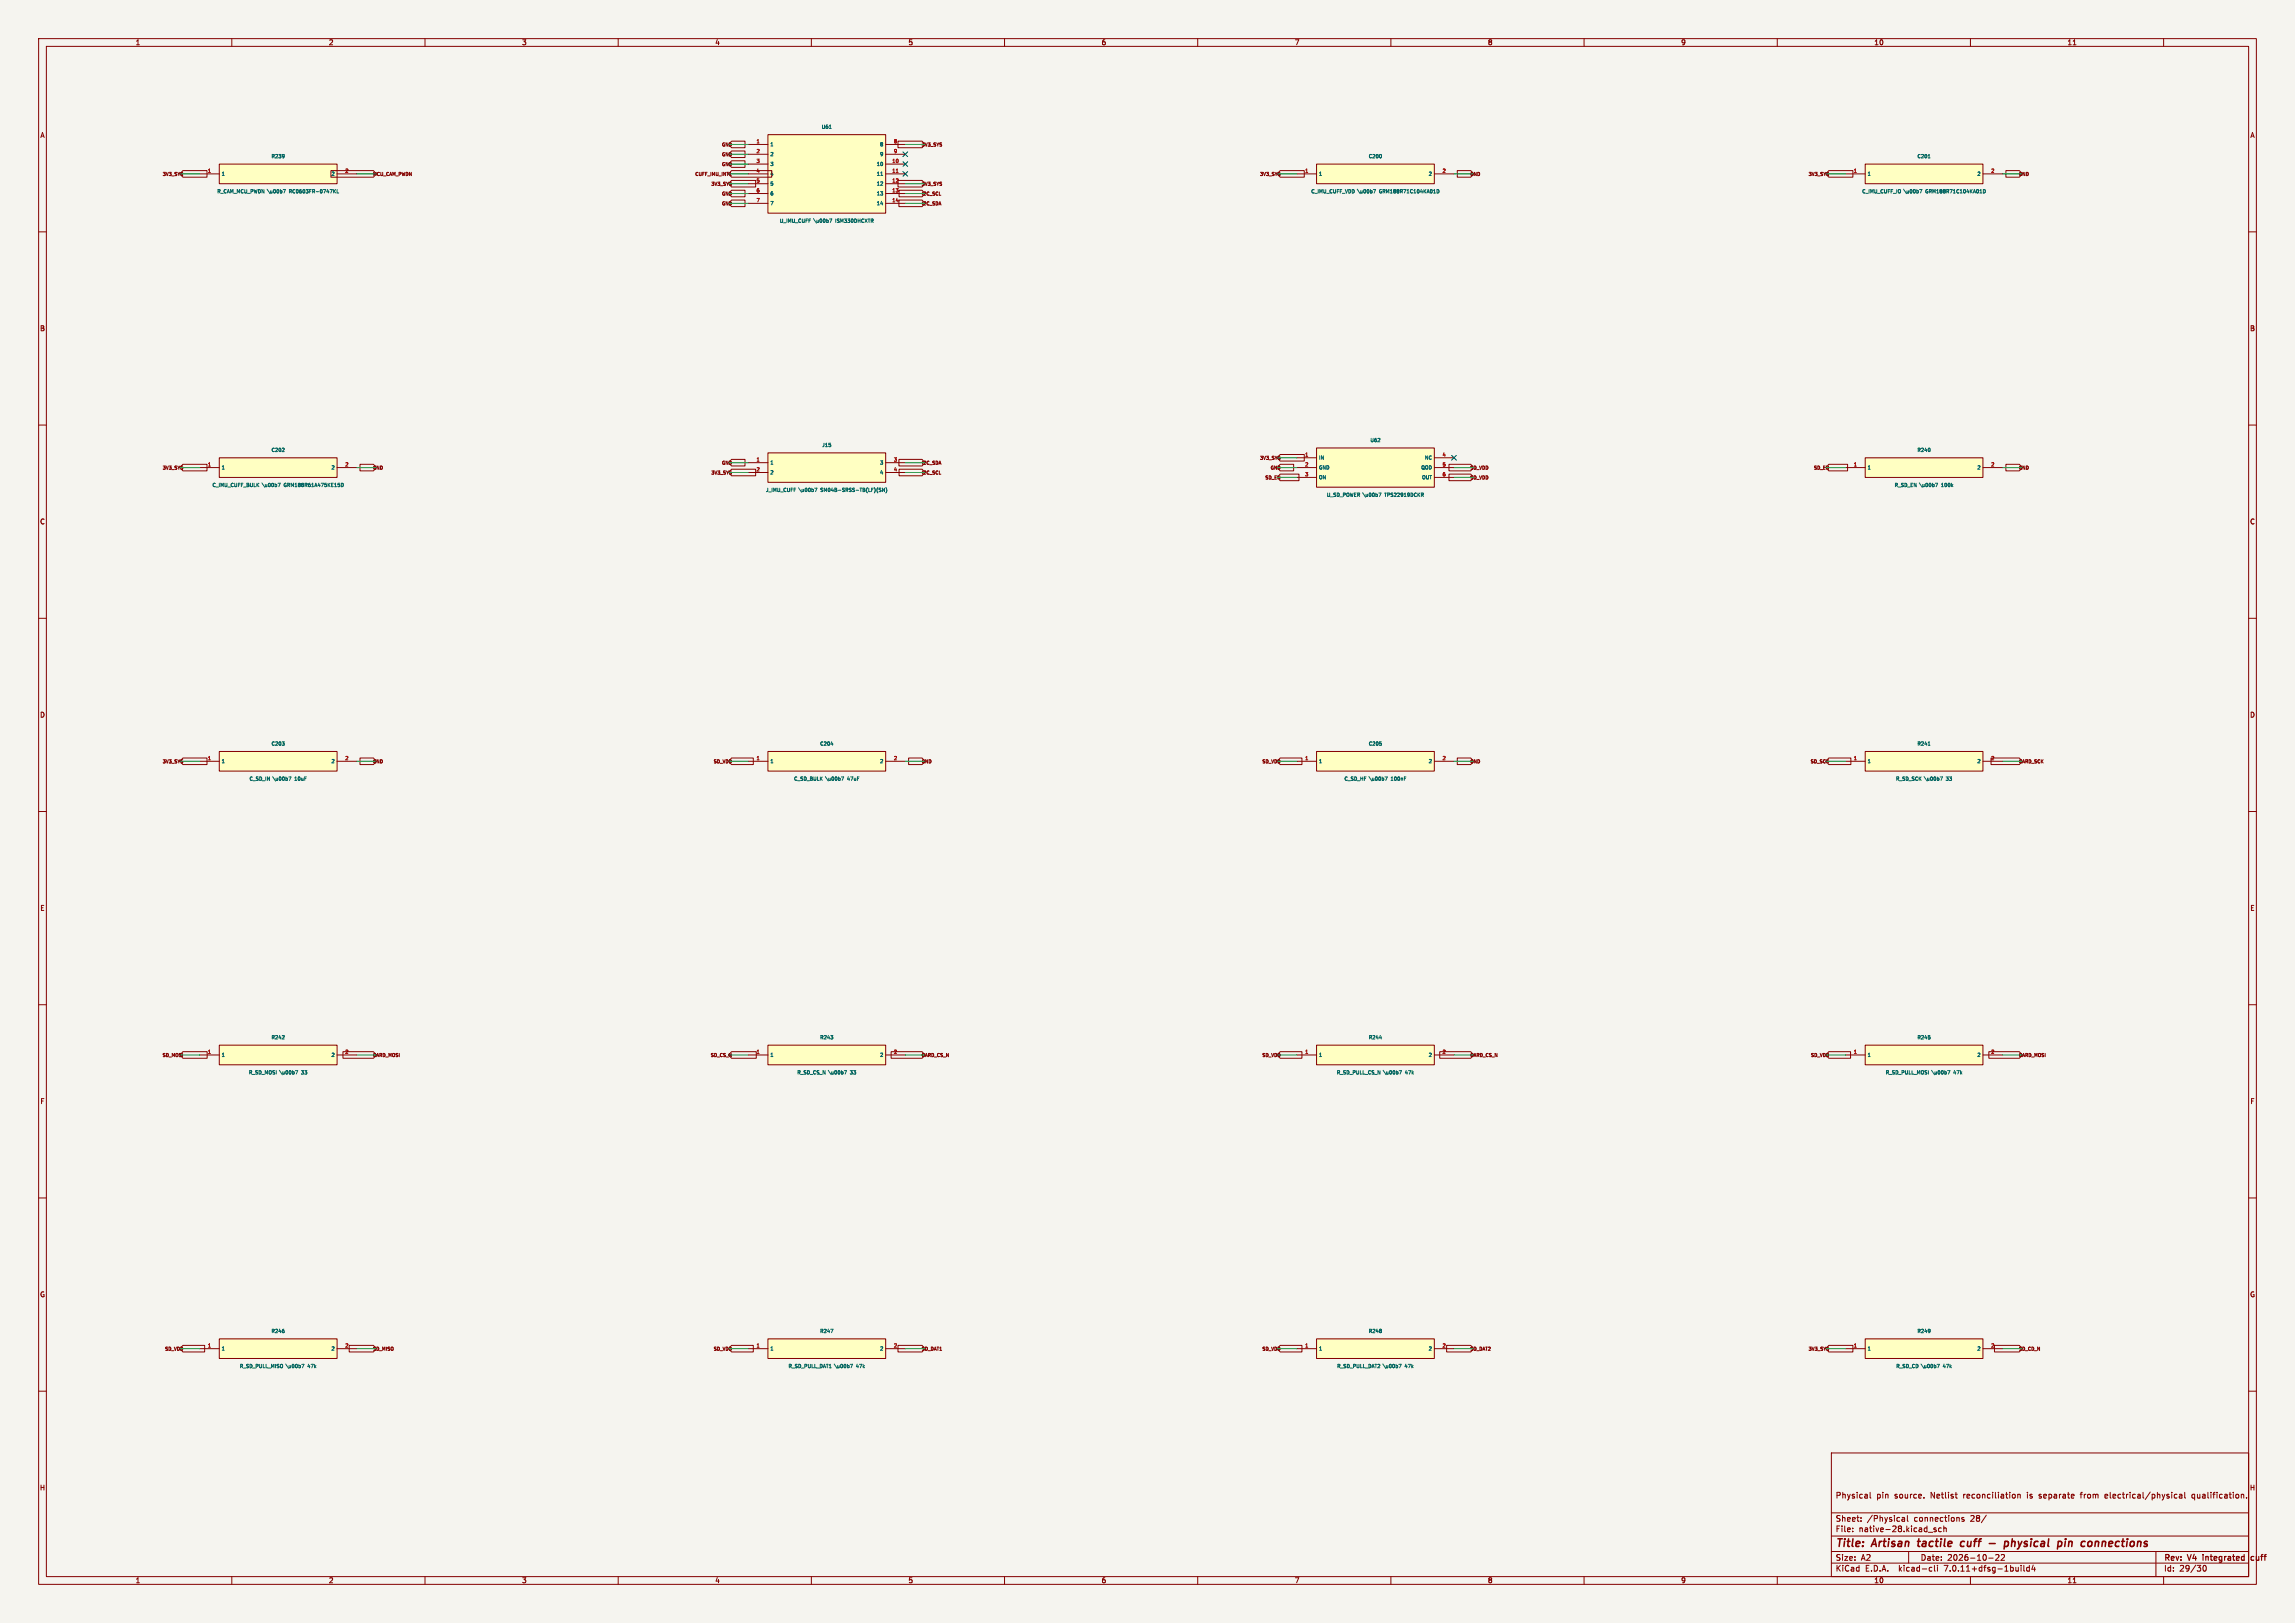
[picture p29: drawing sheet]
<svg xmlns="http://www.w3.org/2000/svg" width="594mm" height="420mm" viewBox="0 0 594 420" stroke-linecap="round" stroke-linejoin="round" font-family="sans-serif">
<defs><g id="words">
<g font-size="2.8" fill="#840000">
<text x="475" y="400.9">Title:</text>
<text x="484.7" y="400.9">Artisan</text>
<text x="497.3" y="400.9">tactile</text>
<text x="509.1" y="400.9">cuff</text>
<text x="517.3" y="400.9">-</text>
<text x="522.1" y="400.9">physical</text>
<text x="536.7" y="400.9">pin</text>
<text x="543.6" y="400.9">connections</text>
</g>
<g font-size="2.1" fill="#840000">
<text x="475" y="388">Physical</text>
<text x="485.7" y="388">pin</text>
<text x="490.4" y="388">source.</text>
<text x="499.8" y="388">Netlist</text>
<text x="508.4" y="388">reconciliation</text>
<text x="525.1" y="388">is</text>
<text x="528.3" y="388">separate</text>
<text x="539.2" y="388">from</text>
<text x="545.7" y="388">electrical/physical</text>
<text x="568.3" y="388">qualification.</text>
<text x="475" y="394">Sheet:</text>
<text x="483.2" y="394">/Physical</text>
<text x="495.5" y="394">connections</text>
<text x="510.2" y="394">28/</text>
<text x="475" y="396.7">File:</text>
<text x="481.1" y="396.7">native-28.kicad_sch</text>
<text x="475" y="406.9">KiCad</text>
<text x="475" y="404.1">Size:</text>
<text x="481.7" y="404.1">A2</text>
<text x="482.7" y="406.9">E.D.A.</text>
<text x="491.6" y="406.9">kicad-cli</text>
<text x="497" y="404.1">Date:</text>
<text x="503.5" y="406.9">7.0.11+dfsg-1build4</text>
<text x="504" y="404.1">2026-10-22</text>
<text x="560" y="404.3">Rev:</text>
<text x="560" y="406.9">Id:</text>
<text x="564.1" y="406.9">29/30</text>
<text x="566.4" y="404.3">V4</text>
<text x="570.8" y="404.3">integrated</text>
<text x="583.9" y="404.3">cuff</text>
</g>
<g font-size="1.8" fill="#840000">
<text x="35" y="11.9">1</text>
<text x="85" y="11.9">2</text>
<text x="135" y="11.9">3</text>
<text x="185" y="11.9">4</text>
<text x="235" y="11.9">5</text>
<text x="285" y="11.9">6</text>
<text x="335" y="11.9">7</text>
<text x="385" y="11.9">8</text>
<text x="435" y="11.9">9</text>
<text x="485" y="11.9">10</text>
<text x="535" y="11.9">11</text>
<text x="10.3" y="35.9">A</text>
<text x="582.3" y="35.9">A</text>
<text x="10.3" y="85.9">B</text>
<text x="582.3" y="85.9">B</text>
<text x="10.3" y="135.9">C</text>
<text x="582.3" y="135.9">C</text>
<text x="10.3" y="185.9">D</text>
<text x="582.3" y="185.9">D</text>
<text x="10.3" y="235.9">E</text>
<text x="582.3" y="235.9">E</text>
<text x="10.3" y="285.9">F</text>
<text x="582.3" y="285.9">F</text>
<text x="10.3" y="335.9">G</text>
<text x="582.3" y="335.9">G</text>
<text x="10.2" y="385.9">H</text>
<text x="582.2" y="385.9">H</text>
<text x="35" y="409.9">1</text>
<text x="85" y="409.9">2</text>
<text x="135" y="409.9">3</text>
<text x="185" y="409.9">4</text>
<text x="235" y="409.9">5</text>
<text x="285" y="409.9">6</text>
<text x="335" y="409.9">7</text>
<text x="385" y="409.9">8</text>
<text x="435" y="409.9">9</text>
<text x="485" y="409.9">10</text>
<text x="535" y="409.9">11</text>
</g>
<g font-size="1.3" fill="#006464">
<text x="212.5" y="33.5">U61</text>
<text x="70.1" y="41.1">R239</text>
<text x="199.3" y="38.1">1</text>
<text x="199.3" y="40.6">2</text>
<text x="227.6" y="38.1">8</text>
<text x="227.6" y="40.6">9</text>
<text x="354.1" y="41.1">C200</text>
<text x="496.1" y="41.1">C201</text>
<text x="57.3" y="45.7">1</text>
<text x="85.6" y="45.7">2</text>
<text x="199.3" y="43.1">3</text>
<text x="199.3" y="45.7">4</text>
<text x="226.7" y="43.1">10</text>
<text x="226.7" y="45.7">11</text>
<text x="341.3" y="45.7">1</text>
<text x="369.6" y="45.7">2</text>
<text x="483.3" y="45.7">1</text>
<text x="511.6" y="45.7">2</text>
<text x="56.1" y="50.2">R_CAM_MCU_PWDN \u00b7</text>
<text x="75.1" y="50.2">RC0603FR-0747KL</text>
<text x="199.3" y="48.2">5</text>
<text x="199.3" y="50.8">6</text>
<text x="199.3" y="53.3">7</text>
<text x="226.7" y="48.2">12</text>
<text x="226.7" y="50.8">13</text>
<text x="226.7" y="53.3">14</text>
<text x="339.2" y="50.2">C_IMU_CUFF_VDD</text>
<text x="351.5" y="50.2">\u00b7</text>
<text x="357.3" y="50.2">GRM188R71C104KA01D</text>
<text x="481.8" y="50.2">C_IMU_CUFF_IO</text>
<text x="492.9" y="50.2">\u00b7</text>
<text x="498.7" y="50.2">GRM188R71C104KA01D</text>
<text x="201.7" y="57.8">U_IMU_CUFF</text>
<text x="210.8" y="57.8">\u00b7</text>
<text x="216.5" y="57.8">ISM330DHCXTR</text>
<text x="70.1" y="117.1">C202</text>
<text x="212.7" y="115.9">J15</text>
<text x="341.3" y="119.1">IN</text>
<text x="354.5" y="114.6">U62</text>
<text x="368.6" y="119.1">NC</text>
<text x="496.1" y="117.1">R240</text>
<text x="57.3" y="121.7">1</text>
<text x="85.6" y="121.7">2</text>
<text x="199.3" y="120.4">1</text>
<text x="199.3" y="122.9">2</text>
<text x="227.6" y="120.4">3</text>
<text x="227.6" y="122.9">4</text>
<text x="341.3" y="121.7">GND</text>
<text x="341.3" y="124.2">ON</text>
<text x="367.7" y="121.7">QOD</text>
<text x="367.9" y="124.2">OUT</text>
<text x="483.3" y="121.7">1</text>
<text x="511.6" y="121.7">2</text>
<text x="54.8" y="126.2">C_IMU_CUFF_BULK</text>
<text x="68" y="126.2">\u00b7</text>
<text x="73.8" y="126.2">GRM188R61A475KE15D</text>
<text x="198.1" y="127.5">J_IMU_CUFF</text>
<text x="206.9" y="127.5">\u00b7</text>
<text x="212.7" y="127.5">SM04B-SRSS-TB(LF)(SN)</text>
<text x="343.3" y="128.8">U_SD_POWER \u00b7</text>
<text x="358.7" y="128.8">TPS22919DCKR</text>
<text x="490.2" y="126.2">R_SD_EN</text>
<text x="497" y="126.2">\u00b7</text>
<text x="502.7" y="126.2">100k</text>
<text x="57.3" y="197.7">1</text>
<text x="70.1" y="193.1">C203</text>
<text x="85.6" y="197.7">2</text>
<text x="199.3" y="197.7">1</text>
<text x="212.1" y="193.1">C204</text>
<text x="227.6" y="197.7">2</text>
<text x="341.3" y="197.7">1</text>
<text x="354.1" y="193.1">C205</text>
<text x="369.6" y="197.7">2</text>
<text x="483.3" y="197.7">1</text>
<text x="496.1" y="193.1">R241</text>
<text x="511.6" y="197.7">2</text>
<text x="64.4" y="202.2">C_SD_IN</text>
<text x="70.8" y="202.2">\u00b7</text>
<text x="76.6" y="202.2">10uF</text>
<text x="205.4" y="202.2">C_SD_BULK</text>
<text x="213.8" y="202.2">\u00b7</text>
<text x="219.6" y="202.2">47uF</text>
<text x="347.8" y="202.2">C_SD_HF</text>
<text x="354.5" y="202.2">\u00b7</text>
<text x="360.3" y="202.2">100nF</text>
<text x="490.6" y="202.2">R_SD_SCK</text>
<text x="498.2" y="202.2">\u00b7</text>
<text x="504" y="202.2">33</text>
<text x="70.1" y="269.1">R242</text>
<text x="212.1" y="269.1">R243</text>
<text x="354.1" y="269.1">R244</text>
<text x="496.1" y="269.1">R245</text>
<text x="57.3" y="273.7">1</text>
<text x="85.6" y="273.7">2</text>
<text x="199.3" y="273.7">1</text>
<text x="227.6" y="273.7">2</text>
<text x="341.3" y="273.7">1</text>
<text x="369.6" y="273.7">2</text>
<text x="483.3" y="273.7">1</text>
<text x="511.6" y="273.7">2</text>
<text x="64.3" y="278.2">R_SD_MOSI</text>
<text x="72.5" y="278.2">\u00b7</text>
<text x="78.3" y="278.2">33</text>
<text x="206.2" y="278.2">R_SD_CS_N</text>
<text x="214.6" y="278.2">\u00b7</text>
<text x="220.4" y="278.2">33</text>
<text x="345.9" y="278.2">R_SD_PULL_CS_N</text>
<text x="358.2" y="278.2">\u00b7</text>
<text x="364" y="278.2">47k</text>
<text x="487.9" y="278.2">R_SD_PULL_MOSI</text>
<text x="500.2" y="278.2">\u00b7</text>
<text x="505.9" y="278.2">47k</text>
<text x="70.1" y="345.1">R246</text>
<text x="212.1" y="345.1">R247</text>
<text x="354.1" y="345.1">R248</text>
<text x="496.1" y="345.1">R249</text>
<text x="57.3" y="349.7">1</text>
<text x="85.6" y="349.7">2</text>
<text x="199.3" y="349.7">1</text>
<text x="227.6" y="349.7">2</text>
<text x="341.3" y="349.7">1</text>
<text x="369.6" y="349.7">2</text>
<text x="483.3" y="349.7">1</text>
<text x="511.6" y="349.7">2</text>
<text x="61.9" y="354.2">R_SD_PULL_MISO</text>
<text x="74.2" y="354.2">\u00b7</text>
<text x="79.9" y="354.2">47k</text>
<text x="203.9" y="354.2">R_SD_PULL_DAT1</text>
<text x="216.1" y="354.2">\u00b7</text>
<text x="221.9" y="354.2">47k</text>
<text x="345.9" y="354.2">R_SD_PULL_DAT2</text>
<text x="358.1" y="354.2">\u00b7</text>
<text x="363.9" y="354.2">47k</text>
<text x="490.6" y="354.2">R_SD_CD</text>
<text x="497.4" y="354.2">\u00b7</text>
<text x="503.2" y="354.2">47k</text>
</g>
<g font-size="1.3" fill="#a90000">
<text x="195.7" y="37.1">1</text>
<text x="195.7" y="39.7">2</text>
<text x="231.2" y="37.1">8</text>
<text x="231.2" y="39.7">9</text>
<text x="53.7" y="44.7">1</text>
<text x="89.2" y="44.7">2</text>
<text x="195.7" y="42.2">3</text>
<text x="195.7" y="44.7">4</text>
<text x="195.7" y="47.3">5</text>
<text x="230.8" y="42.2">10</text>
<text x="230.8" y="44.7">11</text>
<text x="230.8" y="47.3">12</text>
<text x="337.7" y="44.7">1</text>
<text x="373.2" y="44.7">2</text>
<text x="479.7" y="44.7">1</text>
<text x="515.2" y="44.7">2</text>
<text x="195.7" y="49.8">6</text>
<text x="195.7" y="52.4">7</text>
<text x="230.8" y="49.8">13</text>
<text x="230.8" y="52.4">14</text>
<text x="195.7" y="119.5">1</text>
<text x="231.2" y="119.5">3</text>
<text x="337.7" y="118.2">1</text>
<text x="373.2" y="118.2">4</text>
<text x="53.7" y="120.7">1</text>
<text x="89.2" y="120.7">2</text>
<text x="195.7" y="122">2</text>
<text x="231.2" y="122">4</text>
<text x="337.7" y="120.7">2</text>
<text x="337.7" y="123.3">3</text>
<text x="373.2" y="120.7">5</text>
<text x="373.2" y="123.3">6</text>
<text x="479.7" y="120.7">1</text>
<text x="515.2" y="120.7">2</text>
<text x="53.7" y="196.7">1</text>
<text x="89.2" y="196.7">2</text>
<text x="195.7" y="196.7">1</text>
<text x="231.2" y="196.7">2</text>
<text x="337.7" y="196.7">1</text>
<text x="373.2" y="196.7">2</text>
<text x="479.7" y="196.7">1</text>
<text x="515.2" y="196.7">2</text>
<text x="53.7" y="272.7">1</text>
<text x="89.2" y="272.7">2</text>
<text x="195.7" y="272.7">1</text>
<text x="231.2" y="272.7">2</text>
<text x="337.7" y="272.7">1</text>
<text x="373.2" y="272.7">2</text>
<text x="479.7" y="272.7">1</text>
<text x="515.2" y="272.7">2</text>
<text x="53.7" y="348.7">1</text>
<text x="89.2" y="348.7">2</text>
<text x="195.7" y="348.7">1</text>
<text x="231.2" y="348.7">2</text>
<text x="337.7" y="348.7">1</text>
<text x="373.2" y="348.7">2</text>
<text x="479.7" y="348.7">1</text>
<text x="515.2" y="348.7">2</text>
</g>
<g font-size="1.2" fill="#840000">
<text x="186.7" y="40.6">GND</text>
<text x="186.7" y="38.1">GND</text>
<text x="238.4" y="38.1">3V3_SYS</text>
<text x="41.9" y="45.7">3V3_SYS</text>
<text x="96.4" y="45.7">MCU_CAM_PWDN</text>
<text x="179.8" y="45.7">CUFF_IMU_INT1</text>
<text x="186.7" y="43.2">GND</text>
<text x="325.9" y="45.7">3V3_SYS</text>
<text x="380.4" y="45.7">GND</text>
<text x="467.9" y="45.7">3V3_SYS</text>
<text x="522.4" y="45.7">GND</text>
<text x="183.9" y="48.3">3V3_SYS</text>
<text x="186.7" y="53.3">GND</text>
<text x="186.7" y="50.8">GND</text>
<text x="238.4" y="53.3">I2C_SDA</text>
<text x="238.4" y="48.3">3V3_SYS</text>
<text x="238.4" y="50.8">I2C_SCL</text>
<text x="325.9" y="119.2">3V3_SYS</text>
<text x="41.9" y="121.7">3V3_SYS</text>
<text x="96.4" y="121.7">GND</text>
<text x="183.9" y="123">3V3_SYS</text>
<text x="186.7" y="120.4">GND</text>
<text x="238.4" y="120.4">I2C_SDA</text>
<text x="238.4" y="123">I2C_SCL</text>
<text x="327.3" y="124.3">SD_EN</text>
<text x="328.7" y="121.7">GND</text>
<text x="380.4" y="124.3">SD_VDD</text>
<text x="380.4" y="121.7">SD_VDD</text>
<text x="469.3" y="121.7">SD_EN</text>
<text x="522.4" y="121.7">GND</text>
<text x="41.9" y="197.7">3V3_SYS</text>
<text x="96.4" y="197.7">GND</text>
<text x="184.5" y="197.7">SD_VDD</text>
<text x="238.4" y="197.7">GND</text>
<text x="326.5" y="197.7">SD_VDD</text>
<text x="380.4" y="197.7">GND</text>
<text x="468.5" y="197.7">SD_SCK</text>
<text x="522.4" y="197.7">CARD_SCK</text>
<text x="41.9" y="273.7">SD_MOSI</text>
<text x="96.4" y="273.7">CARD_MOSI</text>
<text x="183.8" y="273.7">SD_CS_N</text>
<text x="238.4" y="273.7">CARD_CS_N</text>
<text x="326.5" y="273.7">SD_VDD</text>
<text x="380.4" y="273.7">CARD_CS_N</text>
<text x="468.5" y="273.7">SD_VDD</text>
<text x="522.4" y="273.7">CARD_MOSI</text>
<text x="42.5" y="349.7">SD_VDD</text>
<text x="96.4" y="349.7">SD_MISO</text>
<text x="184.5" y="349.7">SD_VDD</text>
<text x="238.4" y="349.7">SD_DAT1</text>
<text x="326.5" y="349.7">SD_VDD</text>
<text x="380.4" y="349.7">SD_DAT2</text>
<text x="467.9" y="349.7">3V3_SYS</text>
<text x="522.4" y="349.7">SD_CD_N</text>
</g>
</g></defs>
<path d="M0 0h594v420h-594z" fill="#f5f4ef" stroke="#f5f4ef" stroke-width=".26"/>
<g fill="none" stroke="#840000" stroke-width=".26">
<path d="M10 10h574v400h-574zM12 12h570v396h-570zM60 10v2M110 10v2M160 10v2M210 10v2M260 10v2M310 10v2M360 10v2M410 10v2M460 10v2M510 10v2"/>
<path d="M536.6 11.6h.7M560 10v2M189.3 39.1h3.5v1.7h-3.5l-.7-.9zM189.3 36.5h3.5v1.7h-3.5l-.7-.8zM193.7 37.4h5.1M193.7 39.9h5.1M198.8 34.8h30.4v20.4h-30.4zM229.2 37.4h5.1M229.2 39.9h5.1M232.4 36.5h6.3l.7 .9-.7 .8h-6.3zM10 60h2M47.3 44.2h6.3v1.6h-6.3l-.7-.8z"/>
<path d="M51.7 45h5.1M56.8 42.5h30.4v5h-30.4zM85.6 44.2h11.1l.7 .8-.7 .8h-11.1zM87.2 45h5.1M188.8 45.4h.5M189.3 41.6h3.5v1.7h-3.5l-.7-.8zM189.3 44.2h10.4v1.6h-10.4l-.7-.8zM189.3 51.8h3.5v1.7h-3.5l-.7-.9zM189.3 46.7h6.3v1.7h-6.3l-.7-.9zM189.3 49.2h3.5v1.7h-3.5l-.7-.8zM193.7 42.5h5.1M193.7 45h5.1"/>
<path d="M193.7 47.5h5.1M193.7 50.1h5.1M193.7 52.6h5.1M229.2 42.5h5.1M229.2 45h5.1M229.2 47.5h5.1M229.2 50.1h5.1M229.2 52.6h5.1M232.4 46.7h6.3l.7 .8-.7 .9h-6.3zM232.7 51.8h6l.7 .8-.7 .9h-6zM232.7 49.2h6l.7 .9-.7 .8h-6zM331.3 44.2h6.3v1.6h-6.3l-.7-.8z"/>
<path d="M335.7 45h5.1M340.8 42.5h30.4v5h-30.4zM371.2 45h5.1M377.2 44.2h3.5l.7 .8-.7 .8h-3.5zM473.3 44.2h6.3v1.6h-6.3l-.7-.8zM477.7 45h5.1M482.8 42.5h30.4v5h-30.4zM513.2 45h5.1M519.2 44.2h3.5l.7 .8-.7 .8h-3.5zM582 60h2M10 110h2M56.8 118.5h30.4v5h-30.4z"/>
<path d="M189.3 118.9h3.5v1.7h-3.5l-.7-.9zM193.7 119.7h5.1M198.8 117.2h30.4v7.6h-30.4zM229.2 119.7h5.1M232.7 118.9h6l.7 .8-.7 .9h-6zM331.3 117.6h6.3v1.7h-6.3l-.7-.8zM335.7 118.5h5.1M340.8 115.9h30.4v10.2h-30.4zM371.2 118.5h5.1M482.8 118.5h30.4v5h-30.4zM582 110h2M47.3 120.1h6.3v1.8h-6.3l-.7-.9z"/>
<path d="M51.7 121h5.1M87.2 121h5.1M93.2 120.1h3.5l.7 .9-.7 .9h-3.5zM189.3 121.4h6.3v1.7h-6.3l-.7-.8zM193.7 122.3h5.1M229.2 122.3h5.1M232.7 121.4h6l.7 .9-.7 .8h-6zM331.3 122.7h4.9v1.7h-4.9l-.7-.9zM331.3 120.1h3.5v1.8h-3.5l-.7-.9zM335.7 121h5.1M335.7 123.5h5.1M371.2 121h5.1"/>
<path d="M371.2 123.5h5.1M375 122.7h5.7l.7 .8-.7 .9h-5.7zM375 120.1h5.7l.7 .9-.7 .9h-5.7zM473.3 120.1h4.9v1.8h-4.9l-.7-.9zM477.7 121h5.1M513.2 121h5.1M519.2 120.1h3.5l.7 .9-.7 .9h-3.5zM10 160h2M582 160h2M47.3 196.1h6.3v1.8h-6.3l-.7-.9zM51.7 197h5.1M56.8 194.5h30.4v5h-30.4z"/>
<path d="M87.2 197h5.1M93.2 196.1h3.5l.7 .9-.7 .9h-3.5zM189.3 196.1h5.7v1.8h-5.7l-.7-.9zM193.7 197h5.1M198.8 194.5h30.4v5h-30.4zM229.2 197h5.1M235.2 196.1h3.5l.7 .9-.7 .9h-3.5zM331.3 196.1h5.7v1.8h-5.7l-.7-.9zM335.7 197h5.1M340.8 194.5h30.4v5h-30.4zM371.2 197h5.1M377.2 196.1h3.5l.7 .9-.7 .9h-3.5z"/>
<path d="M473.3 196.1h5.8v1.8h-5.8l-.7-.9zM477.7 197h5.1M482.8 194.5h30.4v5h-30.4zM513.2 197h5.1M515.3 196.1h7.4l.7 .9-.7 .9h-7.4zM10 210h2M582 210h2M10 260h2M582 260h2M47.3 272.1h6.3v1.8h-6.3l-.7-.9zM51.7 273h5.1M56.8 270.5h30.4v5h-30.4z"/>
<path d="M87.2 273h5.1M88.8 272.1h7.9l.7 .9-.7 .9h-7.9zM189.3 272.1h6.4v1.8h-6.4l-.7-.9zM193.7 273h5.1M198.8 270.5h30.4v5h-30.4zM229.2 273h5.1M230.6 272.1h8.1l.7 .9-.7 .9h-8.1zM331.3 272.1h5.7v1.8h-5.7l-.7-.9zM335.7 273h5.1M340.8 270.5h30.4v5h-30.4zM371.2 273h5.1M372.6 272.1h8.1l.7 .9-.7 .9h-8.1z"/>
<path d="M473.3 272.1h5.7v1.8h-5.7l-.7-.9zM477.7 273h5.1M482.8 270.5h30.4v5h-30.4zM513.2 273h5.1M514.8 272.1h7.9l.7 .9-.7 .9h-7.9zM10 310h2M582 310h2M47.3 348.1h5.7v1.8h-5.7l-.7-.9zM51.7 349h5.1M56.8 346.5h30.4v5h-30.4zM87.2 349h5.1M90.4 348.1h6.3l.7 .9-.7 .9h-6.3z"/>
<path d="M189.3 348.1h5.7v1.8h-5.7l-.7-.9zM193.7 349h5.1M198.8 346.5h30.4v5h-30.4zM229.2 349h5.1M232.4 348.1h6.3l.7 .9-.7 .9h-6.3zM331.3 348.1h5.7v1.8h-5.7l-.7-.9zM335.7 349h5.1M340.8 346.5h30.4v5h-30.4zM371.2 349h5.1M374.4 348.1h6.3l.7 .9-.7 .9h-6.3zM473.3 348.1h6.3v1.8h-6.3l-.7-.9zM477.7 349h5.1"/>
<path d="M482.8 346.5h30.4v5h-30.4zM513.2 349h5.1M516.2 348.1h6.5l.7 .9-.7 .9h-6.5zM10 360h2M474 376h108v32h-108zM582 360h2M474 397.5h108M474 391.5h108M479.5 396.2v.2M479.5 395.4v.2M481.7 393.5v.2M481.7 392.7v.2"/>
<path d="M484 386.2v1.3l.2 .2M492.3 392.7h.6l.1 1M493 393l-.8 .3 .3 .4 .5-.1M493.7 392.2v1.3l.2 .2M498 387.5v.2M499.1 396.5h1.1M501.1 395.4h-.4l-.2 .2 .1 .2 .5 .1v.4h-.6M502.5 395.4h-.5l-.3 .3 .2 .6h.6M503.1 395.5l.6-.1v1M503.1 394.9v1.5M506 386.7h.6M506.3 387.6l.3 .1"/>
<path d="M508.3 392.7h-.3l-.3 .2 .1 .2 .5 .1v.4h-.6M514.1 392.1l-1.3 1.9M521.1 386.7l.5 .3-.1 .5-.4 .2M522.2 386.8l.6-.1 .1 1M522.2 386.7v1M538.4 386.7h.6M545.3 386.7l-.5 .2 .1 .7 .4 .1M545.5 387l-.7 .2M563.5 386.7h-.5l-.3 .3 .2 .6h.6M564.1 386.7h.6v1M564.7 387l-.7 .3 .2 .4 .5-.1M565.5 386.2v1.3l.2 .2"/>
<path d="M567.9 386.7l-.6 .3 .1 .5 .5 .2M580.3 386.7l.4 .2v.8M581.5 387.5v.2M60 408v2M110 408v2M160 408v2M210 408v2M260 408v2M310 408v2M360 408v2M410 408v2M460 408v2"/>
<path d="M474 404.5h108M474 401.5h108M494 401.5v3M499.6 405.6h.4M500 406.5l-.4 .1M500.7 405.1v1.3l.2 .2M501.5 405.1v.1M501.5 405.6v1M510 408v2M514.7 403.2h1.2M516.5 402.4l.6-.1 .3 .4-.9 1.1h.9M518 402.4l.5-.1 .3 .4-.9 1.1h.9"/>
<path d="M523.1 405.1v.1M523.1 405.6v1M523.8 405.1v1.3l.2 .2M525.2 405.6h-.4l-.3 .3 .2 .6h.5M525.2 405.1v1.5M526.2 405l-.3 1.1h.9M526.6 405.6v1M536.6 409.6h.7M558 401.5v6.5M560 408v2M570.3 405.2a.72 .72 0 0 0-.2 .8 .72 .72 0 0 0 .7 .5l.2-.5v-.6"/>
</g>
<path d="M570.2 402.3v.1M570.2 402.8v1M583.3 402.8h-.4l-.3 .3 .2 .6h.5" fill="none" stroke="#840000" stroke-width=".3"/>
<g fill="none" stroke="#840000" stroke-width=".4">
<path d="M496.3 398.9h.7M496.6 398.2l-.2 1.7 .3 .3M508.5 399h-.8l-.3 .8 .3 .4 .6-.1M514.9 399.4h1.5M518.9 399l.6-.1 .4 .3-.2 .8-.7 .2M518.9 398.9l-.2 2M520.8 398.2l-.2 2M521.3 398.9l-.6 .2M534.6 398.9l-.2 1.3M534.6 398.2v.2M535.5 398.9l-.1 1.3M535.8 398.9l-.3 .2"/>
<path d="M542.4 398.9l-.2 1.3M542.9 398.9l-.5 .2"/>
</g>
<g fill="#ffffc2" stroke="#ffffc2" stroke-width=".26">
<path d="M340.8 194.5h30.4v5h-30.4z"/>
<path d="M56.8 346.5h30.4v5h-30.4z"/>
<path d="M198.8 346.5h30.4v5h-30.4z"/>
<path d="M198.8 270.5h30.4v5h-30.4z"/>
<path d="M56.8 270.5h30.4v5h-30.4z"/>
<path d="M198.8 34.8h30.4v20.4h-30.4z"/>
<path d="M56.8 194.5h30.4v5h-30.4z"/>
<path d="M198.8 117.2h30.4v7.6h-30.4z"/>
<path d="M340.8 42.5h30.4v5h-30.4z"/>
<path d="M56.8 118.5h30.4v5h-30.4z"/>
<path d="M340.8 115.9h30.4v10.2h-30.4z"/>
<path d="M198.8 194.5h30.4v5h-30.4z"/>
<path d="M56.8 42.5h30.4v5h-30.4z"/>
<path d="M482.8 194.5h30.4v5h-30.4z"/>
<path d="M482.8 42.5h30.4v5h-30.4z"/>
<path d="M482.8 346.5h30.4v5h-30.4z"/>
<path d="M482.8 118.5h30.4v5h-30.4z"/>
<path d="M482.8 270.5h30.4v5h-30.4z"/>
<path d="M340.8 270.5h30.4v5h-30.4z"/>
<path d="M340.8 346.5h30.4v5h-30.4z"/>
</g>
<g fill="none" stroke="#006464" stroke-width=".26">
<path d="M214.6 33.2h.6M73.3 49h.6l-.4 .9M73.5 40l-.1 .8M73.6 40.4l-.1 .1M86.5 49.4l.4 .5M86.9 49l-.5 .6M87.3 49v.9h.4M214.7 56.7h.6l-.4 .9M227.9 45.4h.6M355.4 49h.6l-.3 .9M357.5 40.1v.7M371.9 49a.46 .46 0 0 1 .6 .5 .46 .46 0 0 1-.6 .4z"/>
<path d="M496.8 49h.6l-.3 .9M499 40.9h.6M513.3 49a.46 .46 0 0 1 .6 .5 .46 .46 0 0 1-.6 .4zM73.5 116v.4l-.5 .5h.6M499.5 116.1v.7M71.9 125h.6l-.3 .9M88.3 125a.45 .45 0 0 1 .6 .5 .45 .45 0 0 1-.6 .4M210.9 126.3h.6l-.4 .9M227.7 126.3l.3 .1M227.9 126.8l.1 .2-.1 .2M228.9 126.3v.9l-.5-.9v.9M229.3 126.2l.2 .6-.2 .8"/>
<path d="M356.8 127.6h.6l-.3 .9M500.9 125h.6l-.4 .9M73 192h.6l-.3 .3M73.5 192.4h.1M73.5 192.4v.4M215.1 192.6h.5M357.1 192h.4M357.5 192.4h.1M357.5 192.4v.4M499 192.9h.6M74.7 201h.6l-.4 .9M217.8 201h.6l-.4 .9"/>
<path d="M358.5 201h.6l-.4 .9M502.2 201h.6l-.4 .9M73.5 268v.4l-.5 .5h.6M76.5 277h.6l-.4 .9M215 268h.6l-.3 .3M215.5 268.4v.4M218.5 277h.6l-.4 .9M357.1 268.6h.5M362.2 277h.6l-.4 .9M499.1 268h.4M499.5 268.4v.4M504.1 277h.6l-.4 .9"/>
<path d="M73.5 344.4h.1M73.5 344.4v.4M78.1 353h.6l-.4 .9M215 344h.6l-.4 .9M220.1 353h.6l-.4 .9M357.5 344.4v.4M357.5 344v.1M357.5 344.1v.2M362.1 353h.6l-.4 .9M499.5 344l-.1 .8M499.6 344.4l-.1 .1M501.4 353h.6l-.4 .9"/>
</g>
<path d="M232 44.6h.5" fill="none" stroke="#a90000" stroke-width=".26"/>
<g fill="none" stroke="#009600" stroke-width=".26">
<path d="M188.6 37.4h5.1M188.6 39.9h5.1M234.3 37.4h5.1M46.6 45h5.1M92.3 45h5.1M188.6 45h5.1M188.6 50.1h5.1M188.6 52.6h5.1M188.6 47.5h5.1M188.6 42.5h5.1M234.3 50.1h5.1M234.3 52.6h5.1"/>
<path d="M234.3 47.5h5.1M330.6 45h5.1M376.3 45h5.1M472.6 45h5.1M518.3 45h5.1M188.6 119.7h5.1M234.3 119.7h5.1M330.6 118.5h5.1M46.6 121h5.1M92.3 121h5.1M188.6 122.3h5.1M234.3 122.3h5.1"/>
<path d="M330.6 121h5.1M330.6 123.5h5.1M376.3 121h5.1M376.3 123.5h5.1M472.6 121h5.1M518.3 121h5.1M46.6 197h5.1M92.3 197h5.1M188.6 197h5.1M234.3 197h5.1M330.6 197h5.1M376.3 197h5.1"/>
<path d="M472.6 197h5.1M518.3 197h5.1M46.6 273h5.1M92.3 273h5.1M188.6 273h5.1M234.3 273h5.1M330.6 273h5.1M376.3 273h5.1M472.6 273h5.1M518.3 273h5.1M46.6 349h5.1M92.3 349h5.1"/>
<path d="M188.6 349h5.1M234.3 349h5.1M330.6 349h5.1M376.3 349h5.1M472.6 349h5.1M518.3 349h5.1"/>
</g>
<path d="M233.7 39.3l1.2 1.2M234.9 39.3l-1.2 1.2M233.7 44.4l1.2 1.2M233.7 41.9l1.2 1.2M234.9 44.4l-1.2 1.2M234.9 41.9l-1.2 1.2M375.7 117.9l1.2 1.2M376.9 117.9l-1.2 1.2" fill="none" stroke="#000084" stroke-width=".26"/>
<use href="#words"/>
</svg>
